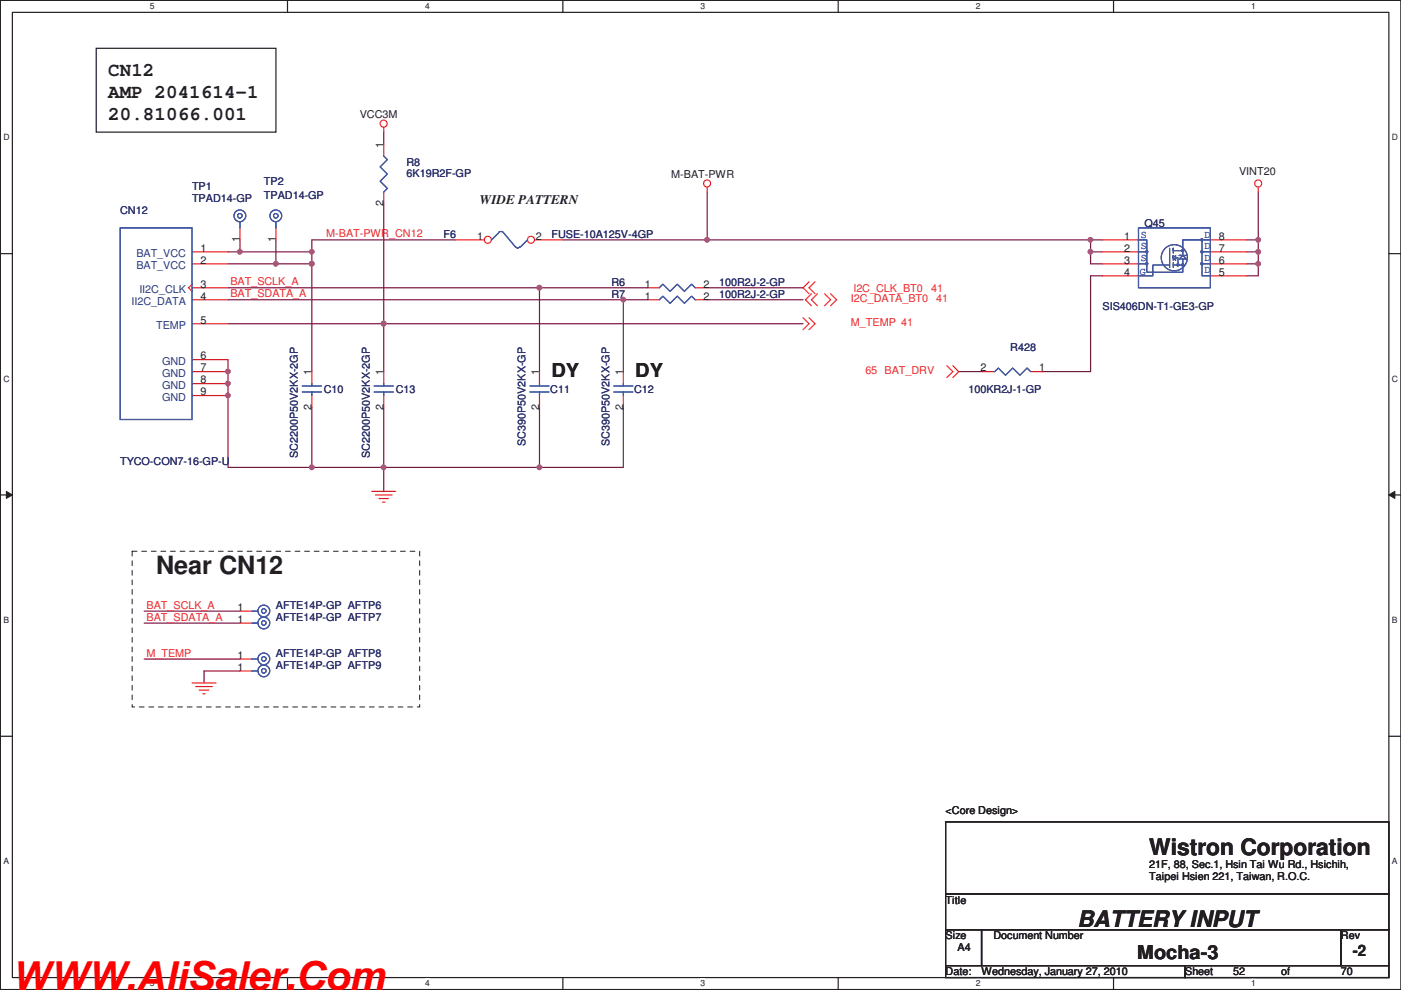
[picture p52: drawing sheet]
<svg xmlns="http://www.w3.org/2000/svg" width="297mm" height="210mm" viewBox="0 0 297 210" stroke-linecap="round" stroke-linejoin="round" font-family="sans-serif">
<defs><g id="words">
<text font-size="8.5" fill="#f00" x="2.5" y="209.9">WWW.AliSaler.Com</text>
<text font-size="5.3" fill="#231f20" x="33.1" y="121.8">Near CN12</text>
<g font-size="4.8" fill="#231f20">
<text x="243.7" y="181.4">Wistron Corporation</text>
<text x="228.4" y="196.5">BATTERY INPUT</text>
</g>
<g font-size="4.1" fill="#231f20">
<text x="22.9" y="16.2">CN12</text>
<text x="22.9" y="20.9">AMP 2041614-1</text>
<text x="22.9" y="25.5">20.81066.001</text>
<text x="116.9" y="80">DY</text>
<text x="134.7" y="80">DY</text>
<text x="241.1" y="203.5">Mocha-3</text>
</g>
<text font-size="3.3" fill="#231f20" x="286.8" y="202.8">-2</text>
<text font-size="2.8" fill="#231f20" x="101.7" y="43.2">WIDE PATTERN</text>
<g font-size="2.3" fill="#231f20">
<text x="76.3" y="25">VCC3M</text>
<text x="81.3" y="31.3" transform="rotate(-90 81.3 31.3)">1</text>
<text x="142.3" y="37.7">M-BAT-PWR</text>
<text x="262.7" y="37.2">VINT20</text>
<text x="81.3" y="43.8" transform="rotate(-90 81.3 43.8)">2</text>
<text x="42.5" y="53.4">1</text>
<text x="50.8" y="51.4" transform="rotate(-90 50.8 51.4)">1</text>
<text x="58.5" y="51.4" transform="rotate(-90 58.5 51.4)">1</text>
<text x="101.2" y="50.8">1</text>
<text x="113.6" y="50.8">2</text>
<text x="238.3" y="50.8">1</text>
<text x="238.3" y="53.4">2</text>
<text x="258.4" y="53.4">7</text>
<text x="258.4" y="50.8">8</text>
<text x="42.5" y="55.9">2</text>
<text x="238.3" y="55.9">3</text>
<text x="238.3" y="58.5">4</text>
<text x="258.4" y="58.5">5</text>
<text x="258.4" y="55.9">6</text>
<text x="42.5" y="63.5">4</text>
<text x="42.5" y="61">3</text>
<text x="136.7" y="63.5">1</text>
<text x="136.7" y="61">1</text>
<text x="149.2" y="63.5">2</text>
<text x="149.2" y="61">2</text>
<text x="42.5" y="68.6">5</text>
<text x="42.5" y="76.2">6</text>
<text x="42.5" y="78.8">7</text>
<text x="42.5" y="81.3">8</text>
<text x="42.5" y="83.9">9</text>
<text x="66.1" y="79.6" transform="rotate(-90 66.1 79.6)">1</text>
<text x="81.3" y="79.6" transform="rotate(-90 81.3 79.6)">1</text>
<text x="114.3" y="79.6" transform="rotate(-90 114.3 79.6)">1</text>
<text x="132.1" y="79.6" transform="rotate(-90 132.1 79.6)">1</text>
<text x="207.9" y="78.8">2</text>
<text x="220.3" y="78.8">1</text>
<text x="66.1" y="86.9" transform="rotate(-90 66.1 86.9)">2</text>
<text x="81.3" y="86.9" transform="rotate(-90 81.3 86.9)">2</text>
<text x="114.3" y="86.9" transform="rotate(-90 114.3 86.9)">2</text>
<text x="132.1" y="86.9" transform="rotate(-90 132.1 86.9)">2</text>
<text x="50.4" y="129.6">1</text>
<text x="50.4" y="132.1">1</text>
<text x="50.4" y="139.7">1</text>
<text x="50.4" y="142.3">1</text>
<text x="200.5" y="172.6">&lt;Core Design&gt;</text>
<text x="243.7" y="184">21F, 88, Sec.1, Hsin Tai Wu Rd., Hsichih,</text>
<text x="200.5" y="191.6">Title</text>
<text x="243.7" y="186.7">Taipei Hsien 221, Taiwan, R.O.C.</text>
<text x="200.5" y="199.3">Size</text>
<text x="203" y="201.8">A4</text>
<text x="210.6" y="199.3">Document Number</text>
<text x="284.3" y="199.3">Rev</text>
<text x="200.5" y="206.9">Date:</text>
<text x="208.1" y="206.9">Wednesday, January 27, 2010</text>
<text x="251.3" y="206.9">Sheet</text>
<text x="261.4" y="206.9">52</text>
<text x="271.6" y="206.9">of</text>
<text x="284.3" y="206.9">70</text>
</g>
<g font-size="2.3" fill="#2d2d72">
<text x="86.2" y="35.2">R8</text>
<text x="40.7" y="40.3">TP1</text>
<text x="56" y="39.2">TP2</text>
<text x="86.2" y="37.5">6K19R2F-GP</text>
<text x="25.5" y="45.3">CN12</text>
<text x="40.7" y="42.8">TPAD14-GP</text>
<text x="56" y="42.3">TPAD14-GP</text>
<text x="94.1" y="50.4">F6</text>
<text x="116.9" y="50.4">FUSE-10A125V-4GP</text>
<text x="242.7" y="48.1">Q45</text>
<text x="129.6" y="63.1">R7</text>
<text x="129.6" y="60.6">R6</text>
<text x="152.5" y="63.1">100R2J-2-GP</text>
<text x="152.5" y="60.6">100R2J-2-GP</text>
<text x="233.8" y="65.7">SIS406DN-T1-GE3-GP</text>
<text x="214.2" y="74.5">R428</text>
<text x="68.7" y="83.4">C10</text>
<text x="83.9" y="83.4">C13</text>
<text x="116.7" y="83.4">C11</text>
<text x="134.4" y="83.4">C12</text>
<text x="205.3" y="83.4">100KR2J-1-GP</text>
<text x="111.4" y="94.6" transform="rotate(-90 111.4 94.6)">SC390P50V2KX-GP</text>
<text x="129.2" y="94.6" transform="rotate(-90 129.2 94.6)">SC390P50V2KX-GP</text>
<text x="25.5" y="98.7">TYCO-CON7-16-GP-U</text>
<text x="63.2" y="97.1" transform="rotate(-90 63.2 97.1)">SC2200P50V2KX-2GP</text>
<text x="78.4" y="97.1" transform="rotate(-90 78.4 97.1)">SC2200P50V2KX-2GP</text>
<text x="58.5" y="131.7">AFTE14P-GP AFTP7</text>
<text x="58.5" y="129.2">AFTE14P-GP AFTP6</text>
<text x="58.5" y="139.3">AFTE14P-GP AFTP8</text>
<text x="58.5" y="141.9">AFTE14P-GP AFTP9</text>
</g>
<g font-size="2.3" fill="#ec2426">
<text x="69.2" y="50.4">M-BAT-PWR_CN12</text>
<text x="48.8" y="60.5">BAT_SCLK_A</text>
<text x="48.8" y="63.1">BAT_SDATA_A</text>
<text x="180.4" y="64.1">I2C_DATA_BT0</text>
<text x="180.9" y="61.8">I2C_CLK_BT0</text>
<text x="197.4" y="61.8">41</text>
<text x="198.5" y="64.1">41</text>
<text x="180.4" y="69.2">M_TEMP 41</text>
<text x="183.5" y="79.4">65 BAT_DRV</text>
<text x="31.1" y="131.7">BAT_SDATA_A</text>
<text x="31.1" y="129.1">BAT_SCLK_A</text>
<text x="31.1" y="139.3">M_TEMP</text>
</g>
<g font-size="2.3" fill="#3a53a4">
<text x="241.9" y="50.5">S</text>
<text x="241.9" y="52.7">S</text>
<text x="255.4" y="52.7">D</text>
<text x="255.4" y="50.5">D</text>
<text x="241.6" y="58.3">G</text>
<text x="241.9" y="55.3">S</text>
<text x="255.4" y="57.8">D</text>
<text x="255.4" y="55.3">D</text>
</g>
<g font-size="2.3" fill="#1d437e">
<text x="28.9" y="54.5">BAT_VCC</text>
<text x="28.9" y="57">BAT_VCC</text>
<text x="27.9" y="64.6">II2C_DATA</text>
<text x="29.5" y="62.1">II2C_CLK</text>
<text x="33.1" y="69.7">TEMP</text>
<text x="34.4" y="77.3">GND</text>
<text x="34.4" y="79.9">GND</text>
<text x="34.4" y="82.4">GND</text>
<text x="34.4" y="85">GND</text>
</g>
<g font-size="1.8" fill="#231f20">
<text x="31.8" y="1.9">5</text>
<text x="90.1" y="1.9">4</text>
<text x="148.5" y="1.9">3</text>
<text x="206.9" y="1.9">2</text>
<text x="265.3" y="1.9">1</text>
<text x=".7" y="29.8">D</text>
<text x="295.1" y="29.8">D</text>
<text x=".7" y="81">C</text>
<text x="295.1" y="81">C</text>
<text x=".7" y="132.2">B</text>
<text x="295.1" y="132.2">B</text>
<text x=".7" y="183.3">A</text>
<text x="295.1" y="183.3">A</text>
<text x="31.8" y="209.2">5</text>
<text x="90.1" y="209.2">4</text>
<text x="148.5" y="209.2">3</text>
<text x="206.9" y="209.2">2</text>
<text x="265.3" y="209.2">1</text>
</g>
</g></defs>
<path d="M.1 .1h296.9v209.8h-296.9zM2.6 2.6h291.9v204.7h-291.9z" fill="none" stroke="#231f20" stroke-width=".25"/>
<g fill="#fff">
<path d="M31.8 .3h1v2h-1z"/>
<path d="M31.8 207.6h1v2h-1z"/>
</g>
<path d="M61 .1v2.5M61 207.3v2.6" fill="none" stroke="#231f20" stroke-width=".25"/>
<g fill="#fff">
<path d="M90.1 .3h1v2h-1z"/>
<path d="M90.1 207.6h1v2h-1z"/>
</g>
<path d="M119.3 .1v2.5M119.3 207.3v2.6" fill="none" stroke="#231f20" stroke-width=".25"/>
<g fill="#fff">
<path d="M148.5 .3h1v2h-1z"/>
<path d="M148.5 207.6h1v2h-1z"/>
</g>
<path d="M177.7 .1v2.5M177.7 207.3v2.6" fill="none" stroke="#231f20" stroke-width=".25"/>
<g fill="#fff">
<path d="M206.9 .3h1v2h-1z"/>
<path d="M206.9 207.6h1v2h-1z"/>
</g>
<path d="M236.1 .1v2.5M236.1 207.3v2.6" fill="none" stroke="#231f20" stroke-width=".25"/>
<g fill="#fff">
<path d="M265.3 .3h.9v2h-.9z"/>
<path d="M265.3 207.6h.9v2h-.9z"/>
<path d="M.7 28.2h1.3v2h-1.3z"/>
<path d="M295.1 28.2h1.3v2h-1.3z"/>
<path d="M.7 79.4h1.3v2h-1.3z"/>
<path d="M295.1 79.4h1.3v2h-1.3z"/>
</g>
<path d="M.1 53.8h2.5M294.5 53.8h2.5" fill="none" stroke="#231f20" stroke-width=".25"/>
<g fill="#fff">
<path d="M.7 130.6h1.2v1.9h-1.2z"/>
<path d="M295.1 130.6h1.2v1.9h-1.2z"/>
</g>
<path d="M.1 105h2.5M294.5 105h2.5" fill="none" stroke="#231f20" stroke-width=".25"/>
<path d="M1.4 104.2l1.2 .8-1.2 .7z" fill="#231f20"/>
<path d="M1.4 104.2l1.2 .8-1.2 .7z" fill="none" stroke="#231f20" stroke-width=".21"/>
<path d="M294.5 105l1.2-.8v1.5z" fill="#231f20"/>
<path d="M294.5 105l1.2-.8v1.5z" fill="none" stroke="#231f20" stroke-width=".21"/>
<g fill="#fff">
<path d="M.7 181.7h1.2v2h-1.2z"/>
<path d="M295.1 181.7h1.2v2h-1.2z"/>
</g>
<path d="M.1 156.2h2.5M294.5 156.2h2.5" fill="none" stroke="#231f20" stroke-width=".25"/>
<path d="M114.4 61h22.8" fill="none" stroke="#7f1542" stroke-width=".25"/>
<circle cx="114.4" cy="61" r=".49" fill="#b8529f"/>
<circle cx="114.4" cy="61" r=".49" fill="none" stroke="#b8529f" stroke-width=".25"/>
<path d="M81.4 68.7h88.9M81.4 86.4v12.7M132.2 86.4v12.7h-17.8" fill="none" stroke="#7f1542" stroke-width=".25"/>
<circle cx="81.3" cy="99.1" r=".49" fill="#b8529f"/>
<circle cx="81.3" cy="99.1" r=".49" fill="none" stroke="#b8529f" stroke-width=".25"/>
<path d="M114.4 86.4v12.7" fill="none" stroke="#7f1542" stroke-width=".25"/>
<circle cx="114.4" cy="99.1" r=".49" fill="#b8529f"/>
<circle cx="114.4" cy="99.1" r=".49" fill="none" stroke="#b8529f" stroke-width=".25"/>
<path d="M66.1 86.4v12.7" fill="none" stroke="#7f1542" stroke-width=".25"/>
<circle cx="66.1" cy="99.1" r=".49" fill="#b8529f"/>
<circle cx="66.1" cy="99.1" r=".49" fill="none" stroke="#b8529f" stroke-width=".25"/>
<path d="M48.3 83.9v15.2h17.8" fill="none" stroke="#7f1542" stroke-width=".25"/>
<circle cx="48.3" cy="83.9" r=".49" fill="#b8529f"/>
<circle cx="48.3" cy="83.9" r=".49" fill="none" stroke="#b8529f" stroke-width=".25"/>
<path d="M66.1 50.9h30.5M66.1 56v22.8" fill="none" stroke="#7f1542" stroke-width=".25"/>
<circle cx="66.1" cy="55.9" r=".49" fill="#b8529f"/>
<circle cx="66.1" cy="55.9" r=".49" fill="none" stroke="#b8529f" stroke-width=".25"/>
<path d="M149.9 40.7v10.2M81.4 68.7v10.1" fill="none" stroke="#7f1542" stroke-width=".25"/>
<circle cx="81.3" cy="68.6" r=".49" fill="#b8529f"/>
<circle cx="81.3" cy="68.6" r=".49" fill="none" stroke="#b8529f" stroke-width=".25"/>
<path d="M81.4 28v2.6M81.4 43.3v25.4M231.2 50.9v2.5M264.2 50.9h2.6v2.5M48.3 76.3v2.5M48.3 61h66.1v17.8M132.2 63.6h5M149.9 61h20.4M149.9 63.6h20.4" fill="none" stroke="#7f1542" stroke-width=".25"/>
<circle cx="266.8" cy="50.9" r=".49" fill="#b8529f"/>
<circle cx="266.8" cy="50.9" r=".49" fill="none" stroke="#b8529f" stroke-width=".25"/>
<path d="M149.9 50.9h81.3M30.6 132.2h20.3" fill="none" stroke="#7f1542" stroke-width=".25"/>
<circle cx="149.9" cy="50.9" r=".49" fill="#b8529f"/>
<circle cx="149.9" cy="50.9" r=".49" fill="none" stroke="#b8529f" stroke-width=".25"/>
<path d="M50.9 50.9v2.5h-2.6M231.2 58.5v20.3M48.3 78.8v2.6" fill="none" stroke="#7f1542" stroke-width=".25"/>
<circle cx="48.3" cy="81.3" r=".49" fill="#b8529f"/>
<circle cx="48.3" cy="81.3" r=".49" fill="none" stroke="#b8529f" stroke-width=".25"/>
<circle cx="48.3" cy="78.8" r=".49" fill="#b8529f"/>
<circle cx="48.3" cy="78.8" r=".49" fill="none" stroke="#b8529f" stroke-width=".25"/>
<path d="M266.8 56v2.5h-2.6" fill="none" stroke="#7f1542" stroke-width=".25"/>
<circle cx="266.8" cy="55.9" r=".49" fill="#b8529f"/>
<circle cx="266.8" cy="55.9" r=".49" fill="none" stroke="#b8529f" stroke-width=".25"/>
<path d="M58.5 50.9v5.1M119.5 50.9h30.4M81.4 99.1h33" fill="none" stroke="#7f1542" stroke-width=".25"/>
<circle cx="58.5" cy="55.9" r=".49" fill="#b8529f"/>
<circle cx="58.5" cy="55.9" r=".49" fill="none" stroke="#b8529f" stroke-width=".25"/>
<path d="M66.1 50.9v2.5M231.2 58.5h2.6M264.2 53.4h2.6M221.1 78.8h10.1M81.4 99.1v5.1" fill="none" stroke="#7f1542" stroke-width=".25"/>
<circle cx="266.8" cy="53.4" r=".49" fill="#b8529f"/>
<circle cx="266.8" cy="53.4" r=".49" fill="none" stroke="#b8529f" stroke-width=".25"/>
<path d="M66.1 53.4v2.6" fill="none" stroke="#7f1542" stroke-width=".25"/>
<circle cx="66.1" cy="55.9" r=".49" fill="#b8529f"/>
<circle cx="66.1" cy="55.9" r=".49" fill="none" stroke="#b8529f" stroke-width=".25"/>
<circle cx="66.1" cy="53.4" r=".49" fill="#b8529f"/>
<circle cx="66.1" cy="53.4" r=".49" fill="none" stroke="#b8529f" stroke-width=".25"/>
<path d="M48.3 56h10.2M50.9 53.4h15.2M231.2 53.4h2.6M266.8 40.7v10.2M203.3 78.8h5.1M48.3 81.4v2.5" fill="none" stroke="#7f1542" stroke-width=".25"/>
<circle cx="50.9" cy="53.4" r=".49" fill="#b8529f"/>
<circle cx="50.9" cy="53.4" r=".49" fill="none" stroke="#b8529f" stroke-width=".25"/>
<path d="M231.2 53.4v2.6M30.6 129.6h20.3M30.6 139.8h20.3M50.9 142.3h-7.6v2.6" fill="none" stroke="#7f1542" stroke-width=".25"/>
<circle cx="231.2" cy="53.4" r=".49" fill="#b8529f"/>
<circle cx="231.2" cy="53.4" r=".49" fill="none" stroke="#b8529f" stroke-width=".25"/>
<path d="M231.2 50.9h2.6" fill="none" stroke="#7f1542" stroke-width=".25"/>
<circle cx="231.2" cy="50.9" r=".49" fill="#b8529f"/>
<circle cx="231.2" cy="50.9" r=".49" fill="none" stroke="#b8529f" stroke-width=".25"/>
<path d="M231.2 56h2.6M266.8 53.4v2.6h-2.6M132.2 63.6v15.2" fill="none" stroke="#7f1542" stroke-width=".25"/>
<circle cx="132.1" cy="63.6" r=".49" fill="#b8529f"/>
<circle cx="132.1" cy="63.6" r=".49" fill="none" stroke="#b8529f" stroke-width=".25"/>
<path d="M48.3 63.6h83.9M48.3 68.7h33.1" fill="none" stroke="#7f1542" stroke-width=".25"/>
<circle cx="81.3" cy="68.6" r=".49" fill="#b8529f"/>
<circle cx="81.3" cy="68.6" r=".49" fill="none" stroke="#b8529f" stroke-width=".25"/>
<path d="M58.5 56h7.6M66.1 99.1h15.3" fill="none" stroke="#7f1542" stroke-width=".25"/>
<g fill="none" stroke="#ec2426" stroke-width=".25">
<path d="M81.4 27v1M81.4 30.6v2.5M149.9 39.7v1M266.8 39.7v1M50.9 48.3v2.6M81.4 40.7v2.6M171.5 59.8l-1.2 1.2 1.2 1.3M172.8 59.8l-1.3 1.2 1.3 1.3M66.1 78.8v2.6M114.4 78.8v2.6M170.3 67.4l1.2 1.3-1.2 1.2M171.5 67.4l1.3 1.3-1.3 1.2"/>
<path d="M172 62.3l-1.2 1.3 1.2 1.3M173.3 62.3l-1.3 1.3 1.3 1.3M174.8 62.3l1.3 1.3-1.3 1.3M176.1 62.3l1.3 1.3-1.3 1.3M200.7 77.6l1.3 1.2-1.3 1.3M202 77.6l1.3 1.2-1.3 1.3M208.4 78.8h2.5M218.5 78.8h2.6M66.1 83.9v2.5M114.4 83.9v2.5M78.8 104.2h5.1M79.6 105h3.5"/>
<path d="M80.3 105.7h2.1M81.1 106.5h.5M50.9 139.8h2.5M40.7 144.9h5.1M41.5 145.6h3.5M42.2 146.4h2.1M43 147.1h.5"/>
<circle cx="81.3" cy="26.2" r=".75"/>
<circle cx="149.9" cy="38.9" r=".75"/>
<circle cx="266.8" cy="38.9" r=".75"/>
</g>
<path d="M20.4 10.2h38.1v17.8h-38.1zM200.5 174.3h94v15.3h-94zM200.5 189.6h94v7.6h-94zM200.5 197.2h7.6v7.6h-7.6zM208.1 197.2h76.2v7.6h-76.2zM284.3 197.2h10.2v7.6h-10.2zM200.5 204.8h50.8v2.5h-50.8zM251.3 204.8h43.2v2.5h-43.2z" fill="none" stroke="#231f20" stroke-width=".25"/>
<path d="M28 116.9h61v33h-61z" fill="none" stroke="#231f20" stroke-width=".21" stroke-dasharray="1 1 1 1 1 1 1 1"/>
<g fill="none" stroke="#3a53a4" stroke-width=".25">
<path d="M81.4 33.1l.7 .8-1.5 1.5 1.5 1.5-1.5 1.5 1.5 1.6-.7 .7M50.9 47.1v1.2M210.9 78.8l.8-.7 1.5 1.5 1.5-1.5 1.5 1.5 1.6-1.5 .7 .7M64.1 81.9h4.1M64.1 83.1h4.1M66.1 81.4v.5M66.1 83.1v.8M112.3 83.1h4.1M112.3 81.9h4.1M114.4 81.4v.5M114.4 83.1v.8M53.4 139.8h1.3"/>
<circle cx="50.9" cy="45.8" r=".49"/>
<circle cx="50.9" cy="45.8" r="1.25"/>
<circle cx="55.9" cy="139.8" r=".49"/>
<circle cx="55.9" cy="139.8" r="1.25"/>
</g>
<circle cx="103.4" cy="50.9" r=".75" fill="#fff"/>
<g fill="none" stroke="#ec2426" stroke-width=".25">
<path d="M96.6 50.9h6.1"/>
<circle cx="103.4" cy="50.9" r=".75"/>
</g>
<circle cx="112.6" cy="50.9" r=".75" fill="#fff"/>
<g fill="none" stroke="#ec2426" stroke-width=".25">
<path d="M40.7 53.4h7.6M40.7 56h7.6M58.5 48.3v2.6M113.4 50.9h6.1M233.8 50.9h7.6M233.8 53.4h7.6M233.8 56h7.6M233.8 58.5h7.6M256.6 50.9h7.6M256.6 53.4h7.6M256.6 56h7.6M256.6 58.5h7.6"/>
<path d="M40.7 60.3l-.7 .7 .7 .8M40.7 63.6h7.6M40.7 61h7.6M40.7 68.7h7.6M40.7 76.3h7.6M40.7 78.8h7.6M81.4 78.8v2.6M132.2 78.8v2.6M137.2 63.6h2.6M137.2 61h2.6M147.4 63.6h2.5M147.4 61h2.5"/>
<path d="M40.7 81.4h7.6M40.7 83.9h7.6M81.4 83.9v2.5M132.2 83.9v2.5M50.9 132.2h2.5M50.9 129.6h2.5M50.9 142.3h2.5"/>
<circle cx="112.6" cy="50.9" r=".75"/>
</g>
<g fill="none" stroke="#3a53a4" stroke-width=".25">
<path d="M25.5 48.3h15.2v40.7h-15.2zM58.5 47.1v1.2M105.7 49.4l-1.5 1.5M106.8 49.4l2.5 3M106.8 49.3a.77 .77 0 0 0-1.1 0M110.2 52.3l-.4 .3-.5-.2M111.8 50.9l-1.5 1.5M241.4 48.3h15.2v12.7h-15.2zM241.4 53.4h1.8M241.4 50.9h1.8v6.8h7.6v-1.5M241.4 56h1.8M243 53.2h.3v.4h-.3z"/>
<path d="M243 55.8h.3v.3h-.3zM248 56.2h-3.6v2.3h-3M248 52.7v4M248.7 54.7l.6 .5v-1l-.6 .5v-.5v1M248.7 55.7v1M249.3 54.7h.5v1.5M249.6 56h.3v.3h-.3zM250.6 56h.3v.3h-.3zM250.6 53h.3v.3h-.3zM250.8 54.9v1.3h-2.1M250.8 53.2h-2.1v-.5v1M254.6 55.8h.4v.3h-.4z"/>
<path d="M254.6 53.2h.4v.4h-.4zM254.6 50.7h.4v.3h-.4zM254.8 56h1.8M254.8 50.9v7.6h1.8M254.8 53.4h1.8M256.6 50.9h-5.8v3.3l.7 .7h-1.5l.8-.7h-.8h1.5M139.8 63.6l.7-.8 1.6 1.5 1.5-1.5 1.5 1.5 1.5-1.5 .8 .8M139.8 61l.7-.7 1.6 1.5 1.5-1.5 1.5 1.5 1.5-1.5 .8 .7M79.3 81.9h4.1M79.3 83.1h4.1M81.4 81.4v.5M81.4 83.1v.8"/>
<path d="M130.1 81.9h4.1M130.1 83.1h4.1M132.2 81.4v.5M132.2 83.1v.8M53.4 132.2h1.3M53.4 129.6h1.3M53.4 142.3h1.3"/>
<circle cx="58.5" cy="45.8" r=".49"/>
<circle cx="58.5" cy="45.8" r="1.25"/>
<circle cx="249" cy="54.7" r="2.77"/>
<circle cx="55.9" cy="132.1" r=".49"/>
<circle cx="55.9" cy="129.6" r=".49"/>
<circle cx="55.9" cy="132.1" r="1.25"/>
<circle cx="55.9" cy="129.6" r="1.25"/>
<circle cx="55.9" cy="142.3" r=".49"/>
<circle cx="55.9" cy="142.3" r="1.25"/>
</g>
<circle cx="114.4" cy="61" r=".49" fill="#b8529f"/>
<circle cx="114.4" cy="61" r=".49" fill="none" stroke="#b8529f" stroke-width=".25"/>
<circle cx="81.3" cy="99.1" r=".49" fill="#b8529f"/>
<circle cx="81.3" cy="99.1" r=".49" fill="none" stroke="#b8529f" stroke-width=".25"/>
<circle cx="114.4" cy="99.1" r=".49" fill="#b8529f"/>
<circle cx="114.4" cy="99.1" r=".49" fill="none" stroke="#b8529f" stroke-width=".25"/>
<circle cx="66.1" cy="99.1" r=".49" fill="#b8529f"/>
<circle cx="66.1" cy="99.1" r=".49" fill="none" stroke="#b8529f" stroke-width=".25"/>
<circle cx="48.3" cy="83.9" r=".49" fill="#b8529f"/>
<circle cx="48.3" cy="83.9" r=".49" fill="none" stroke="#b8529f" stroke-width=".25"/>
<circle cx="66.1" cy="55.9" r=".49" fill="#b8529f"/>
<circle cx="66.1" cy="55.9" r=".49" fill="none" stroke="#b8529f" stroke-width=".25"/>
<circle cx="81.3" cy="68.6" r=".49" fill="#b8529f"/>
<circle cx="81.3" cy="68.6" r=".49" fill="none" stroke="#b8529f" stroke-width=".25"/>
<circle cx="266.8" cy="50.9" r=".49" fill="#b8529f"/>
<circle cx="266.8" cy="50.9" r=".49" fill="none" stroke="#b8529f" stroke-width=".25"/>
<circle cx="149.9" cy="50.9" r=".49" fill="#b8529f"/>
<circle cx="149.9" cy="50.9" r=".49" fill="none" stroke="#b8529f" stroke-width=".25"/>
<circle cx="48.3" cy="81.3" r=".49" fill="#b8529f"/>
<circle cx="48.3" cy="81.3" r=".49" fill="none" stroke="#b8529f" stroke-width=".25"/>
<circle cx="48.3" cy="78.8" r=".49" fill="#b8529f"/>
<circle cx="48.3" cy="78.8" r=".49" fill="none" stroke="#b8529f" stroke-width=".25"/>
<circle cx="266.8" cy="55.9" r=".49" fill="#b8529f"/>
<circle cx="266.8" cy="55.9" r=".49" fill="none" stroke="#b8529f" stroke-width=".25"/>
<circle cx="58.5" cy="55.9" r=".49" fill="#b8529f"/>
<circle cx="58.5" cy="55.9" r=".49" fill="none" stroke="#b8529f" stroke-width=".25"/>
<circle cx="266.8" cy="53.4" r=".49" fill="#b8529f"/>
<circle cx="266.8" cy="53.4" r=".49" fill="none" stroke="#b8529f" stroke-width=".25"/>
<circle cx="66.1" cy="55.9" r=".49" fill="#b8529f"/>
<circle cx="66.1" cy="55.9" r=".49" fill="none" stroke="#b8529f" stroke-width=".25"/>
<circle cx="66.1" cy="53.4" r=".49" fill="#b8529f"/>
<circle cx="66.1" cy="53.4" r=".49" fill="none" stroke="#b8529f" stroke-width=".25"/>
<circle cx="50.9" cy="53.4" r=".49" fill="#b8529f"/>
<circle cx="50.9" cy="53.4" r=".49" fill="none" stroke="#b8529f" stroke-width=".25"/>
<circle cx="231.2" cy="53.4" r=".49" fill="#b8529f"/>
<circle cx="231.2" cy="53.4" r=".49" fill="none" stroke="#b8529f" stroke-width=".25"/>
<circle cx="231.2" cy="50.9" r=".49" fill="#b8529f"/>
<circle cx="231.2" cy="50.9" r=".49" fill="none" stroke="#b8529f" stroke-width=".25"/>
<circle cx="132.1" cy="63.6" r=".49" fill="#b8529f"/>
<circle cx="132.1" cy="63.6" r=".49" fill="none" stroke="#b8529f" stroke-width=".25"/>
<circle cx="81.3" cy="68.6" r=".49" fill="#b8529f"/>
<circle cx="81.3" cy="68.6" r=".49" fill="none" stroke="#b8529f" stroke-width=".25"/>
<use href="#words"/>
</svg>
